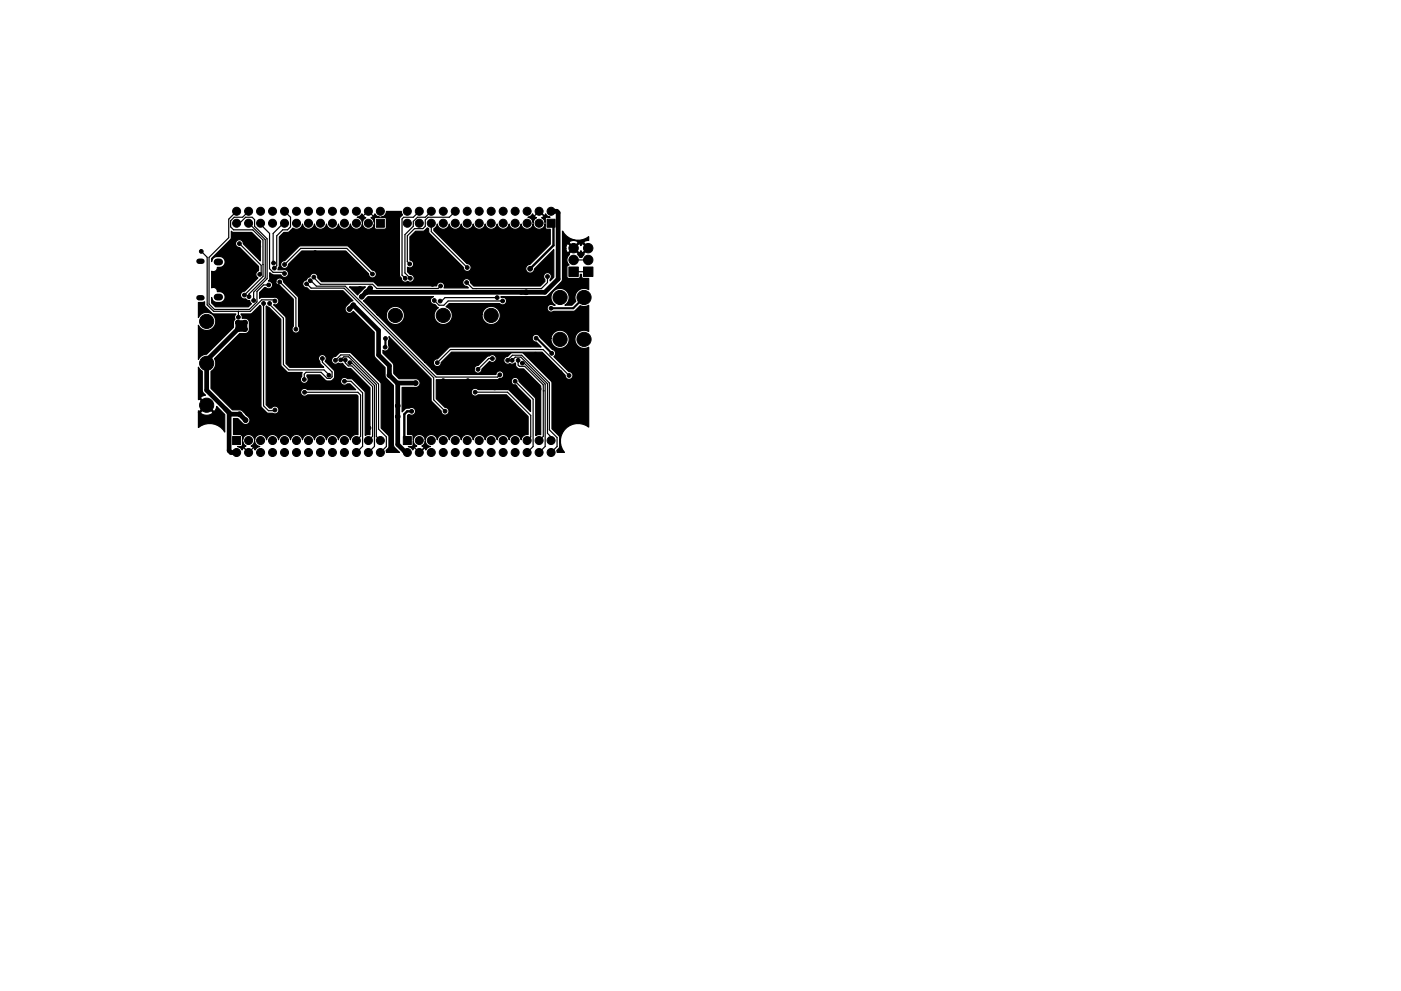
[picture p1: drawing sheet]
<svg xmlns="http://www.w3.org/2000/svg" width="297mm" height="210mm" viewBox="0 0 297 210" stroke-linecap="round" stroke-linejoin="round" font-family="sans-serif">
<g fill="#000" stroke="#000" stroke-width=".21">
<path d="M79.8 46.5h1.7v1.7h-1.7zM116 46.5h1.7v1.7h-1.7zM120.6 56.7h2v2h-2zM123.7 56.7h2v2h-2zM49.3 92.6h1.7v1.7h-1.7zM85.5 92.6h1.7v1.7h-1.7z"/>
<circle cx="42.7" cy="53.3" r=".4"/>
<circle cx="48.3" cy="55.5" r=".4"/>
<circle cx="48.3" cy="56.8" r=".4"/>
<circle cx="49.5" cy="50.4" r=".4"/>
<circle cx="50.2" cy="55.5" r=".4"/>
<circle cx="50.2" cy="56.8" r=".4"/>
<circle cx="50.2" cy="44.8" r=".85"/>
<circle cx="50.2" cy="47.4" r=".85"/>
<circle cx="50.8" cy="51.7" r=".4"/>
<circle cx="52.7" cy="47.4" r=".85"/>
<circle cx="52.7" cy="44.8" r=".85"/>
<circle cx="54.9" cy="51.3" r=".4"/>
<circle cx="54.9" cy="52.3" r=".4"/>
<circle cx="55.1" cy="58.2" r=".4"/>
<circle cx="55.2" cy="44.8" r=".85"/>
<circle cx="55.2" cy="47.4" r=".85"/>
<circle cx="57.5" cy="58.5" r=".4"/>
<circle cx="57.8" cy="47.4" r=".85"/>
<circle cx="57.8" cy="44.8" r=".85"/>
<circle cx="58" cy="55.8" r=".4"/>
<circle cx="58.2" cy="56.9" r=".4"/>
<circle cx="59.3" cy="59.8" r=".4"/>
<circle cx="60.3" cy="56.1" r=".4"/>
<circle cx="60.3" cy="58" r=".4"/>
<circle cx="60.3" cy="47.4" r=".85"/>
<circle cx="60.3" cy="44.8" r=".85"/>
<circle cx="62.9" cy="44.8" r=".85"/>
<circle cx="62.9" cy="47.4" r=".85"/>
<circle cx="65.4" cy="44.8" r=".85"/>
<circle cx="65.4" cy="47.4" r=".85"/>
<circle cx="65.5" cy="57.9" r=".4"/>
<circle cx="65.8" cy="59.6" r=".4"/>
<circle cx="66.5" cy="58.8" r=".4"/>
<circle cx="66.8" cy="53.6" r=".4"/>
<circle cx="67.9" cy="44.8" r=".85"/>
<circle cx="67.9" cy="47.4" r=".85"/>
<circle cx="70.5" cy="47.4" r=".85"/>
<circle cx="70.5" cy="44.8" r=".85"/>
<circle cx="73" cy="44.8" r=".85"/>
<circle cx="73" cy="47.4" r=".85"/>
<circle cx="73.7" cy="57.4" r=".4"/>
<circle cx="73.9" cy="50.3" r=".4"/>
<circle cx="75.6" cy="47.4" r=".85"/>
<circle cx="75.6" cy="44.8" r=".85"/>
<circle cx="76.7" cy="50.3" r=".4"/>
<circle cx="77" cy="53.6" r=".4"/>
<circle cx="78.1" cy="50.3" r=".4"/>
<circle cx="78.1" cy="44.8" r=".85"/>
<circle cx="78.1" cy="47.4" r=".85"/>
<circle cx="79" cy="58.1" r=".4"/>
<circle cx="79.5" cy="50.3" r=".4"/>
<circle cx="80.6" cy="44.8" r=".85"/>
<circle cx="81.9" cy="50.3" r=".4"/>
<circle cx="85.9" cy="59" r=".4"/>
<circle cx="86.4" cy="44.8" r=".85"/>
<circle cx="86.4" cy="47.4" r=".85"/>
<circle cx="86.9" cy="56" r=".4"/>
<circle cx="87" cy="59" r=".4"/>
<circle cx="88.9" cy="47.4" r=".85"/>
<circle cx="88.9" cy="44.8" r=".85"/>
<circle cx="90.2" cy="56.9" r=".4"/>
<circle cx="90.2" cy="51.2" r=".4"/>
<circle cx="90.2" cy="58.9" r=".4"/>
<circle cx="91.4" cy="44.8" r=".85"/>
<circle cx="91.4" cy="47.4" r=".85"/>
<circle cx="91.6" cy="55.5" r=".4"/>
<circle cx="92.5" cy="59.6" r=".4"/>
<circle cx="92.8" cy="55.5" r=".4"/>
<circle cx="94" cy="47.4" r=".85"/>
<circle cx="94" cy="44.8" r=".85"/>
<circle cx="94.1" cy="55.5" r=".4"/>
<circle cx="95" cy="58.9" r=".4"/>
<circle cx="95" cy="57.9" r=".4"/>
<circle cx="95.2" cy="55.5" r=".4"/>
<circle cx="96.5" cy="47.4" r=".85"/>
<circle cx="96.5" cy="44.8" r=".85"/>
<circle cx="97.8" cy="54.1" r=".4"/>
<circle cx="98.9" cy="59.9" r=".4"/>
<circle cx="99.1" cy="56.8" r=".4"/>
<circle cx="99.1" cy="44.8" r=".85"/>
<circle cx="99.1" cy="47.4" r=".85"/>
<circle cx="100.6" cy="59.9" r=".4"/>
<circle cx="101.6" cy="47.4" r=".85"/>
<circle cx="101.6" cy="44.8" r=".85"/>
<circle cx="101.7" cy="54.5" r=".4"/>
<circle cx="104.1" cy="44.8" r=".85"/>
<circle cx="104.1" cy="47.4" r=".85"/>
<circle cx="105.9" cy="54.9" r=".4"/>
<circle cx="105.9" cy="53.6" r=".4"/>
<circle cx="106.7" cy="44.8" r=".85"/>
<circle cx="106.7" cy="47.4" r=".85"/>
<circle cx="109.2" cy="47.4" r=".85"/>
<circle cx="109.2" cy="44.8" r=".85"/>
<circle cx="111" cy="49.9" r=".4"/>
<circle cx="111.8" cy="47.4" r=".85"/>
<circle cx="111.8" cy="44.8" r=".85"/>
<circle cx="112.4" cy="57" r=".5"/>
<circle cx="113.7" cy="49.9" r=".4"/>
<circle cx="114.3" cy="44.8" r=".85"/>
<circle cx="114.3" cy="47.4" r=".85"/>
<circle cx="114.4" cy="57.4" r=".4"/>
<circle cx="115.9" cy="49.9" r=".4"/>
<circle cx="116.1" cy="58.7" r=".4"/>
<circle cx="116.8" cy="44.8" r=".85"/>
<circle cx="121.6" cy="52.7" r="1"/>
<circle cx="121.6" cy="55.2" r="1"/>
<circle cx="124.7" cy="52.7" r="1"/>
<circle cx="124.7" cy="55.2" r="1"/>
<circle cx="43.8" cy="68.2" r="1.5"/>
<circle cx="43.8" cy="77.1" r="1.5"/>
<circle cx="45.6" cy="79" r=".4"/>
<circle cx="48.3" cy="79" r=".4"/>
<circle cx="48.3" cy="61.8" r=".4"/>
<circle cx="48.3" cy="69.5" r=".4"/>
<circle cx="48.3" cy="63.1" r=".4"/>
<circle cx="48.3" cy="67.6" r=".4"/>
<circle cx="48.3" cy="76.4" r=".4"/>
<circle cx="48.3" cy="64.4" r=".4"/>
<circle cx="48.3" cy="73.9" r=".4"/>
<circle cx="50.4" cy="69.8" r=".5"/>
<circle cx="50.4" cy="68.4" r=".5"/>
<circle cx="50.4" cy="62.4" r=".4"/>
<circle cx="50.5" cy="67.3" r=".4"/>
<circle cx="51.8" cy="62.6" r=".4"/>
<circle cx="51.9" cy="69.8" r=".5"/>
<circle cx="51.9" cy="68.4" r=".5"/>
<circle cx="52.8" cy="62.9" r=".4"/>
<circle cx="53" cy="67.3" r=".4"/>
<circle cx="53.8" cy="63.8" r=".4"/>
<circle cx="55.9" cy="64.4" r=".4"/>
<circle cx="57" cy="60.5" r=".4"/>
<circle cx="57.2" cy="64.4" r=".4"/>
<circle cx="58" cy="73.8" r=".4"/>
<circle cx="58.3" cy="63.9" r=".4"/>
<circle cx="58.9" cy="60.7" r=".4"/>
<circle cx="59.3" cy="65.1" r=".4"/>
<circle cx="61.5" cy="66.4" r=".4"/>
<circle cx="62.7" cy="69.8" r=".4"/>
<circle cx="64" cy="64" r=".4"/>
<circle cx="65" cy="60.2" r=".4"/>
<circle cx="68.4" cy="76.1" r=".4"/>
<circle cx="69.7" cy="79.6" r=".4"/>
<circle cx="71.1" cy="76.4" r=".4"/>
<circle cx="71.6" cy="63" r=".4"/>
<circle cx="72.2" cy="76.4" r=".4"/>
<circle cx="73.2" cy="76.4" r=".4"/>
<circle cx="74.1" cy="65.6" r=".5"/>
<circle cx="74.2" cy="77" r=".4"/>
<circle cx="74.7" cy="69.5" r=".4"/>
<circle cx="74.7" cy="67.6" r=".4"/>
<circle cx="74.9" cy="64.7" r=".5"/>
<circle cx="76.3" cy="61.2" r=".4"/>
<circle cx="76.7" cy="63" r=".5"/>
<circle cx="77.6" cy="62" r=".5"/>
<circle cx="78.5" cy="61.2" r=".5"/>
<circle cx="80" cy="65" r=".4"/>
<circle cx="80.8" cy="78.6" r=".4"/>
<circle cx="80.8" cy="79.8" r=".4"/>
<circle cx="81.7" cy="73.7" r=".4"/>
<circle cx="81.7" cy="71.8" r=".4"/>
<circle cx="82.6" cy="79.6" r=".5"/>
<circle cx="83.8" cy="66.9" r="1.5"/>
<circle cx="85.7" cy="65" r=".4"/>
<circle cx="85.7" cy="69.5" r=".4"/>
<circle cx="88.3" cy="79" r=".4"/>
<circle cx="91.4" cy="75.2" r=".4"/>
<circle cx="91.7" cy="60.3" r=".4"/>
<circle cx="92.1" cy="65" r=".4"/>
<circle cx="92.1" cy="69.5" r=".4"/>
<circle cx="92.1" cy="63.7" r=".4"/>
<circle cx="92.7" cy="77" r=".4"/>
<circle cx="93.3" cy="63.9" r=".4"/>
<circle cx="93.4" cy="60.7" r=".4"/>
<circle cx="94" cy="66.9" r="1.5"/>
<circle cx="96.5" cy="75.9" r=".4"/>
<circle cx="99.1" cy="69.5" r=".4"/>
<circle cx="101.3" cy="78.4" r=".4"/>
<circle cx="101.6" cy="67.6" r=".4"/>
<circle cx="104.1" cy="66.9" r="1.5"/>
<circle cx="104.4" cy="76.1" r=".4"/>
<circle cx="105.4" cy="63.1" r=".4"/>
<circle cx="106" cy="79.5" r=".4"/>
<circle cx="106.6" cy="63.9" r=".4"/>
<circle cx="106.7" cy="66.3" r=".4"/>
<circle cx="107.6" cy="76.4" r=".4"/>
<circle cx="108.6" cy="76.4" r=".4"/>
<circle cx="109.9" cy="76.4" r=".4"/>
<circle cx="110.7" cy="77" r=".4"/>
<circle cx="111.5" cy="62" r=".5"/>
<circle cx="111.8" cy="66.3" r=".4"/>
<circle cx="111.8" cy="67.6" r=".4"/>
<circle cx="113.5" cy="75.2" r=".4"/>
<circle cx="113.7" cy="71.7" r=".4"/>
<circle cx="116.8" cy="65.4" r=".4"/>
<circle cx="116.8" cy="66.9" r=".4"/>
<circle cx="116.8" cy="69.8" r=".4"/>
<circle cx="117" cy="75" r=".4"/>
<circle cx="117.1" cy="79" r=".4"/>
<circle cx="118.7" cy="79" r=".4"/>
<circle cx="118.7" cy="72" r="1.5"/>
<circle cx="118.7" cy="63.1" r="1.5"/>
<circle cx="120.6" cy="79.7" r=".4"/>
<circle cx="121" cy="74.7" r=".4"/>
<circle cx="123.8" cy="72" r="1.5"/>
<circle cx="123.8" cy="63.1" r="1.5"/>
<circle cx="43.8" cy="86" r="1.5"/>
<circle cx="45.6" cy="81.5" r=".4"/>
<circle cx="47" cy="84.1" r=".4"/>
<circle cx="48.3" cy="81.5" r=".4"/>
<circle cx="50.2" cy="96" r=".85"/>
<circle cx="50.4" cy="89.9" r=".4"/>
<circle cx="50.8" cy="87.9" r=".5"/>
<circle cx="52.1" cy="89.1" r=".5"/>
<circle cx="52.5" cy="87.8" r=".4"/>
<circle cx="52.7" cy="96" r=".85"/>
<circle cx="52.7" cy="93.5" r=".85"/>
<circle cx="55.2" cy="93.5" r=".85"/>
<circle cx="55.2" cy="96" r=".85"/>
<circle cx="57.7" cy="80.8" r=".4"/>
<circle cx="57.8" cy="93.5" r=".85"/>
<circle cx="57.8" cy="96" r=".85"/>
<circle cx="58.3" cy="87" r=".4"/>
<circle cx="60.3" cy="93.5" r=".85"/>
<circle cx="60.3" cy="96" r=".85"/>
<circle cx="62.7" cy="80.5" r=".4"/>
<circle cx="62.9" cy="93.5" r=".85"/>
<circle cx="62.9" cy="96" r=".85"/>
<circle cx="64.5" cy="80.5" r=".4"/>
<circle cx="64.5" cy="88.9" r=".4"/>
<circle cx="64.6" cy="83.2" r=".4"/>
<circle cx="65.4" cy="93.5" r=".85"/>
<circle cx="65.4" cy="96" r=".85"/>
<circle cx="65.5" cy="87.9" r=".4"/>
<circle cx="66.3" cy="86.9" r=".4"/>
<circle cx="67.8" cy="81" r=".4"/>
<circle cx="67.9" cy="82.2" r=".4"/>
<circle cx="67.9" cy="93.5" r=".85"/>
<circle cx="67.9" cy="96" r=".85"/>
<circle cx="69.3" cy="84.6" r=".4"/>
<circle cx="70.5" cy="93.5" r=".85"/>
<circle cx="70.5" cy="96" r=".85"/>
<circle cx="70.6" cy="84.6" r=".4"/>
<circle cx="71.9" cy="81.8" r=".4"/>
<circle cx="71.9" cy="80.5" r=".4"/>
<circle cx="73" cy="80.9" r=".4"/>
<circle cx="73" cy="96" r=".85"/>
<circle cx="73" cy="93.5" r=".85"/>
<circle cx="73.3" cy="88.5" r=".4"/>
<circle cx="75.2" cy="85.8" r=".4"/>
<circle cx="75.6" cy="93.5" r=".85"/>
<circle cx="75.6" cy="96" r=".85"/>
<circle cx="77" cy="81.5" r=".4"/>
<circle cx="78.1" cy="93.5" r=".85"/>
<circle cx="78.1" cy="96" r=".85"/>
<circle cx="78.2" cy="90.8" r=".4"/>
<circle cx="80.6" cy="93.5" r=".85"/>
<circle cx="80.6" cy="96" r=".85"/>
<circle cx="82.7" cy="90.8" r=".4"/>
<circle cx="84.3" cy="88.4" r=".5"/>
<circle cx="84.3" cy="86.1" r=".5"/>
<circle cx="86" cy="84.6" r=".4"/>
<circle cx="86.4" cy="96" r=".85"/>
<circle cx="87.3" cy="87.3" r=".4"/>
<circle cx="88.1" cy="81.3" r=".5"/>
<circle cx="88.5" cy="90.8" r=".4"/>
<circle cx="88.9" cy="93.5" r=".85"/>
<circle cx="88.9" cy="96" r=".85"/>
<circle cx="91.4" cy="93.5" r=".85"/>
<circle cx="91.4" cy="96" r=".85"/>
<circle cx="94" cy="80.8" r=".4"/>
<circle cx="94" cy="93.5" r=".85"/>
<circle cx="94" cy="96" r=".85"/>
<circle cx="94.4" cy="87.2" r=".4"/>
<circle cx="96.5" cy="93.5" r=".85"/>
<circle cx="96.5" cy="96" r=".85"/>
<circle cx="99.1" cy="93.5" r=".85"/>
<circle cx="99.1" cy="96" r=".85"/>
<circle cx="99.2" cy="80.8" r=".4"/>
<circle cx="100.7" cy="83.2" r=".4"/>
<circle cx="100.8" cy="88.6" r=".4"/>
<circle cx="101.6" cy="93.5" r=".85"/>
<circle cx="101.6" cy="96" r=".85"/>
<circle cx="101.9" cy="87.6" r=".4"/>
<circle cx="102.6" cy="86.4" r=".4"/>
<circle cx="104.1" cy="81.5" r=".4"/>
<circle cx="104.1" cy="84.6" r=".4"/>
<circle cx="104.1" cy="93.5" r=".85"/>
<circle cx="104.1" cy="96" r=".85"/>
<circle cx="104.9" cy="82.3" r=".4"/>
<circle cx="105.4" cy="84.6" r=".4"/>
<circle cx="106" cy="80.6" r=".4"/>
<circle cx="106.7" cy="84.6" r=".4"/>
<circle cx="106.7" cy="96" r=".85"/>
<circle cx="106.7" cy="93.5" r=".85"/>
<circle cx="108.1" cy="82" r=".4"/>
<circle cx="109.2" cy="80.9" r=".4"/>
<circle cx="109.2" cy="82" r=".4"/>
<circle cx="109.2" cy="83.1" r=".4"/>
<circle cx="109.2" cy="88.5" r=".4"/>
<circle cx="109.2" cy="96" r=".85"/>
<circle cx="109.2" cy="93.5" r=".85"/>
<circle cx="111.8" cy="85.8" r=".4"/>
<circle cx="111.8" cy="93.5" r=".85"/>
<circle cx="111.8" cy="96" r=".85"/>
<circle cx="112.8" cy="80.8" r=".4"/>
<circle cx="114.3" cy="82.5" r=".4"/>
<circle cx="114.3" cy="93.5" r=".85"/>
<circle cx="114.3" cy="96" r=".85"/>
<circle cx="116.8" cy="93.5" r=".85"/>
<circle cx="116.8" cy="96" r=".85"/>
<circle cx="120.1" cy="89.7" r=".4"/>
<circle cx="121" cy="83.7" r=".4"/>
</g>
<path d="M42.2 55.4h.6M42.2 63.2h.6" fill="none" stroke="#000" stroke-width="1.2"/>
<path d="M46 55.6h.6M46 63h.6" fill="none" stroke="#000" stroke-width="1.4"/>
<g fill="none" stroke="#000" stroke-width=".25">
<path d="M42.6 53.4l1.3 1.2v10.1l1.4 1.4h7.8l2.4-2.5h2.8l.1 .1M49.5 50.4l.2 .2M50.2 47.4h.6l1.3-1.3h1.4l.5 .5v1.4l2.6 2.7v8.4l-2.8 2.9v1.8M50.2 44.8l-1.7 1.7v3.9l-4.2 4.2v9.9l1.2 1.2h7.4l1.6-1.6v-2.3l1.4-1.3h1.1M50.8 51.7l4.6 4.6v1.6l-.3 .3M52.7 44.8l-1.3 1.3h-1.8l-.7 .8v1.2l.6 .7h4.1l2.2 2.1v7.7l-4 4M52.7 47.4l3.5 3.4v8.1l-3.4 3.5v.5M55.2 47.4v.2l1.9 1.9v7.5l.8 .8h2.2l.2 .2M55.8 56.1h.1M59.3 59.8l3.4 3.4v6.6M60.3 47.4h-.2l-2.2 2.1 .1 6.3M60.3 44.8l1.3 1.3v2l-.6 .7h-1.1l-1.2 1.2v6.4l-.5 .5"/>
<path d="M60.3 56.1l3.5-3.4h9.7l5.5 5.4M65.8 59.6l1.3 1.1h6.1l19.3 19.3h13l.5-.5M66.5 58.8l1.4 1.5h11.1l.9 .9h13l.5-.5M79.4 46.1l-1.3-1.3-1.3 1.2v2.8l.4 .3h.9M79.4 46.1v3M79.4 46.1h2.7l.3 .3v2.2l-.5 .5M88.9 44.8l-1.3 1.3h-2l-.4 .4v11.9l.7 .6M91.4 44.8l-1.2 1.3h-1.7l-.9 .9v1l-1.7 1.8v8.1l1.1 1.1M91.4 47.4v1.7l7.7 7.7M96.5 44.8l-1.3 1.3h-4.5l-.5 .6v1.3l-.5 .5h-1.8l-1.5 1.5v5.5l.5 .5M106.7 56.1l2 2.1h5l.7-.8M113 48v-1.9l1.3-1.3 1.3 1.3v3"/>
<path d="M113 48.2l1 .9h.3M114.2 44.8h.2l1.2 1.2M116.1 58.7v1.2l-1.3 1.3h-14.6l-1.3-1.3M121.6 55.2h3.1M121.6 57.7h3.1M50.5 66.1v1.2M56.1 64.4h-.2v21.7l1 1h1.2l.2-.1h-.1M57.2 64.4v.2l2.9 2.9v9.9l1.1 1.1h7.5l1 1.1M65 60.2l1 .9h6.9l19 19v4.7l2.5 2.4M68.4 76.1v.8l2 2v1l-.3 .4h-.7l-1.3-1.3h-3.2l-.4 .4v1.1M71.1 76.4l1.2-1.1h1.8l6.2 6.2v9.6l1.6 1.6v2l-1.3 1.3M72.2 76.4l.7-.7h1l5.9 5.9v11l.8 .9"/>
<path d="M73.2 76.4v.6l.6 .6h.8l4.4 4.4v10.6l-.9 .9M74.2 77h.3l4.9 4.8v12.9l-1.3 1.3M92.1 63.7l1 1.1h1l.9-.9h11.6M92.7 77l2.8-2.8h19.6l5.5 5.5M101.3 78.2v.2M101.3 78.4h.3M104.4 76.1h-.8l-2.3 2.3M105.4 63.1h-11l-.8 .8h-.3M107.6 76.4l1-1h2l5.9 5.9v9.9l1.6 1.6v1.9l-1.3 1.3M108.6 76.4l.7-.6h1.1l5.7 5.6v10.5l.7 .8v.8M109.9 76.4v1.1l.2 .2h1.1l4 4v10.9l-.9 .9h.1M110.7 77h.4l4.5 4.5v13.2l-1.3 1.3"/>
<path d="M50.4 91.6h2.7l.9 .8v2.5l-1.3 1.1-1.3-1.3v-2.1zM51.4 94.9h.2M64.6 83.2h11.3l.6 .6v8.8l-.9 .9M73 80.9h1.4l2.5 2.5v11.3l-1.3 1.3M87.3 87.3h.1M88.6 91.1l-1 1v2.6l1.3 1.3M89.4 91.3l.8 .8v2.8l-1.3 1.1M90 94.9l-1.1 1.1M100.7 83.2h6.9l4.9 4.9v4.6l-.7 .8M109.2 80.9l3.8 3.8v10l-1.2 1.3M115.2 82.9h.1"/>
</g>
<path d="M116.8 44.8h1.2l.3 .3v14.1l-2.8 2.8h-37.9M50.3 70l-6.5 6.4v6.4l4.8 4.8v8l.4 .4h1.2M50.4 69.8h1.5M51.9 68.4h-1.5v1.4M51.9 68.4v1.4M51.9 68.4l-1.3 1.4M74.1 65.6l.8-.9 5.4 5.4v5.2l2.3 2.3v2l1.7 1.8M78.5 61.2l-1.8 1.8M47.8 86.7l1.1 1.2h1.9l1.3 1.2M84.3 81.4v12.9l1.5 1.5h.6M88.1 81.3h-3.7l-.1 .1" fill="none" stroke="#000" stroke-width="1"/>
<circle cx="111.5" cy="62" r=".5" fill="#000"/>
<path d="M116.8 47.4l.5 .5v4.2l-4.9 4.9M87.3 87.3h-1l-.6 .6v4.9l.7 .7" fill="none" stroke="#000" stroke-width=".5"/>
<path d="M81.7 71.8v1.9M113.7 71.7l3.3 3.2M117 74.9v.1M123.8 63.1l-2.3 2.3h-4.7" fill="none" stroke="#000" stroke-width=".45"/>
<g fill="#000" stroke="#000" stroke-width=".25">
<path d="M49 49.1l.5 .2h3.9l1.8 1.8v4.2l-3.6-3.6a.83 .83 0 0 0-.8-.8 .83 .83 0 0 0-.9 .8 .83 .83 0 0 0 .9 .8l4 4v.9a.83 .83 0 0 0-.6 .7 .83 .83 0 0 0 .5 .9l-2.8 2.8a.87 .87 0 0 0-.9 1 .87 .87 0 0 0 1.1 .7l.5 .2 .3 .1 .4 .6-.6 .7h-7l-.8-.8v-1.2a1.14 1.14 0 0 0 1.1 1.1 1.34 1.34 0 0 0 1.7-.9 1.25 1.25 0 0 0-1.6-1.4 .83 .83 0 0 0-1.2-.8v-3.6a.83 .83 0 0 0 1.2-.8 1.2 1.2 0 0 0 1.6-.8 1.2 1.2 0 0 0-1.1-1.5 1.34 1.34 0 0 0-1.7 1v.1v-.7l4.1-4.1zM75.7 46.1l.7-.3 .3-.4 .4 .5 .5 .3-.5 .4-.3 .6-.2-.6zM78 44.9l.3 .1zM79.5 45.4l.3 .4 .6 .3-.9 .1-.1 1-.3-.6-.5-.4 .5-.3zM59.2 50.3l1-1h1l.9-.9 .2 .1a1.28 1.28 0 0 0 1.8-1 1.28 1.28 0 0 0 1.3 1.1 1.28 1.28 0 0 0 1.3-1.1 1.28 1.28 0 0 0 1.2 1.1 1.28 1.28 0 0 0 1.3-1.1 1.28 1.28 0 0 0 1.3 1.1 1.28 1.28 0 0 0 1.3-1.1 1.28 1.28 0 0 0 1.2 1.1 1.28 1.28 0 0 0 1.3-1.1 1.28 1.28 0 0 0 1.3 1.1 1.28 1.28 0 0 0 1.2-1.1 1.28 1.28 0 0 0 1.3 1.1 1.28 1.28 0 0 0 1.3-1v.7l.2 .3h1.9l.3-.1 .1-.3v-1.8l-.3-.3h-.7a1.26 1.26 0 0 0 1-1.2h3.2l.2 .7-.5 .6-.1 .3v11.9l.4 .6a.84 .84 0 0 0 .5 .8 .84 .84 0 0 0 .9-.1 .83 .83 0 0 0 1.3-.4 .83 .83 0 0 0-.9-1.1l-.5-.5v-1a.83 .83 0 0 0 1.3-.4 .83 .83 0 0 0-.8-1.1v-4.9l1.2-1.2h1.7l.8-.8 .3 .2 .1 1 7.2 7.3a.83 .83 0 0 0 .9 .8 .83 .83 0 0 0 .8-.9 .83 .83 0 0 0-.9-.8l-7-7v-.4l.4-.3 .3-.7a1.28 1.28 0 0 0 1.3 1.1 1.28 1.28 0 0 0 1.2-1.1 1.28 1.28 0 0 0 1.3 1.1 1.28 1.28 0 0 0 1.3-1.1 1.28 1.28 0 0 0 1.3 1.1 1.28 1.28 0 0 0 1.2-1.1 1.28 1.28 0 0 0 1.3 1.1 1.28 1.28 0 0 0 1.3-1.1 1.28 1.28 0 0 0 1.2 1.1 1.28 1.28 0 0 0 1.3-1.1 1.28 1.28 0 0 0 1.3 1.1 1.28 1.28 0 0 0 1.2-1.1 1.28 1.28 0 0 0 1.3 1.1 1.28 1.28 0 0 0 1.3-1.1 1.28 1.28 0 0 0 1.3 1.1 1.28 1.28 0 0 0 1.2-1.1 1.28 1.28 0 0 0 1.3 1.1 1.28 1.28 0 0 0 1.3-1l.1 .9 1 .1v3.2l-4.3 4.3a.93 .93 0 0 0-.9 .9 .93 .93 0 0 0 .9 .9 .93 .93 0 0 0 .9-.9l4.1-4v5.8l-.8 .8v-.3a.83 .83 0 0 0 .1-1.2 .83 .83 0 0 0-1.2 0 .83 .83 0 0 0 0 1.2v.4l-1 1h-14l-.7-.7a.83 .83 0 0 0-.9-.9 .83 .83 0 0 0-.8 .9 .83 .83 0 0 0 .9 .8l.3 .3h-5.2a.83 .83 0 0 0-.5-1.2 .83 .83 0 0 0-1 .8h-12.5l-.8-.8-.3-.1h-10.8l-.8-.9a.84 .84 0 0 0-.8-.9 .84 .84 0 0 0-.9 .7l-.4 .2-.3 .4a.87 .87 0 0 0-.8 .9 .87 .87 0 0 0 .9 .9l.6 .5 .3 .1h6.7l2.2 2.1-.6 .2-1 1.1-.1 .5 .2 .6 .3 .2 .5 .1 .7-.4 4.4 4.4 .1 5.2 2.2 2.3 .1 2 1.7 1.8v12.5l.2 .5 1.1 1.2h-2.8v-.4l.6-.8v-2.1l-.2-.4-1.5-1.5-.1-9.6-6.3-6.4h-2.2l-1.2 .8a.83 .83 0 0 0-.6 1.2 .83 .83 0 0 0 1.3 .2l.5 .2 .5-.1 .8 1 .9 .1 4 4.1v9.9h-.4l-.6 .2v-9.3l-2.7-2.7-1.1-.1a.83 .83 0 0 0-1.2 0 .83 .83 0 0 0 0 1.2 .83 .83 0 0 0 1.2-.1h.6l1.2 1.3-10.3-.1a.83 .83 0 0 0-1.2 .1 .83 .83 0 0 0 .1 1.2 .83 .83 0 0 0 1.2-.1h10.4l.3 .2v8.2h-.2a1.28 1.28 0 0 0-1.4 1.1 1.28 1.28 0 0 0-1.3-1.1 1.28 1.28 0 0 0-1.2 1.1 1.28 1.28 0 0 0-1.3-1.1 1.28 1.28 0 0 0-1.3 1.1 1.28 1.28 0 0 0-1.3-1.1 1.28 1.28 0 0 0-1.2 1.1 1.28 1.28 0 0 0-1.3-1.1 1.28 1.28 0 0 0-1.3 1.1 1.28 1.28 0 0 0-1.2-1.1 1.28 1.28 0 0 0-1.3 1.1 1.28 1.28 0 0 0-1.3-1.1 1.28 1.28 0 0 0-1.2 1.1 1.28 1.28 0 0 0-1.3-1.1 1.28 1.28 0 0 0-1.3 1.1 1.28 1.28 0 0 0-1.3-1.1 1.28 1.28 0 0 0-1.2 1.1 1.28 1.28 0 0 0-1.3-1.1 1.28 1.28 0 0 0-1.3 1.1v-.8l-.1-.2-1.8-.1v-3.4h.9l1.1 1.1 .6 .2 .4-.1 .3-.3 .2-.5-.1-.4-1.7-1.7-1.9-.1-4.6-4.6v-3.6l.3-.2a1.92 1.92 0 0 0 .5-2.5l5.3-5.3h1.3l.7-.5v-2.2l-.5-.5-1-.1v-.4l-.2-.5h2.2l1.8-1.8 .2 .2v21.2l1.3 1.4 1.2 .1a.83 .83 0 0 0 1.2-.3 .83 .83 0 0 0-.3-1.1 .83 .83 0 0 0-1.1 .3h-.5l-.7-.7 .1-21 .5 .3 2.5 2.5 .1 9.9 1.4 1.4h3.1l-.2 1a.83 .83 0 0 0 .1 1.1 .83 .83 0 0 0 1.1 0 .83 .83 0 0 0 0-1.2v-.4h2.7l1.4 1.3h.9l.4-.1 .5-.7-.1-1.3-1.9-2.1a.83 .83 0 0 0-.1-1.2 .83 .83 0 0 0-1.2 .1 .83 .83 0 0 0 .1 1.2l.1 .5 .7 .7h-7.2l-.8-.8v-9.7l-2.6-2.7a.83 .83 0 0 0 1.1-.8 .83 .83 0 0 0-1-.8h-2.6l-.5 .2v-1.2l1.1-1.1h.3a.83 .83 0 0 0 1.2 0 .83 .83 0 0 0-.2-1.3h1.1v.2a.83 .83 0 0 0 .9 .7l2.8 2.9v5.7a.83 .83 0 0 0-.1 1.2 .83 .83 0 0 0 1.2 0 .83 .83 0 0 0 0-1.2v-6.2l-3.2-3.3a.83 .83 0 0 0-.8-.7 .83 .83 0 0 0-.8 .7l-1.6-.1 .3-.4v-1.4l.6 .5 1.8 .1a.84 .84 0 0 0 1.1 .4 .84 .84 0 0 0 .4-1.1 .84 .84 0 0 0-1.1-.5h-1.1l.3-1.2h.3a.83 .83 0 0 0 .8 1 .83 .83 0 0 0 .9-.9l2.8-2.8h9.3l4.8 4.9a.83 .83 0 0 0 .9 .8 .83 .83 0 0 0 .8-.9 .83 .83 0 0 0-.9-.8l-5-5-.4-.2-9.9 .1-3.2 3.1-.5 .1-.4 .6h-.3zM111.9 46.1l.7-.3 .3-.4 .4 .5 .5 .3-.5 .4-.3 .6-.4-.8zM114.2 44.9l.2 .1zM115.7 45.4l.3 .4 .6 .3-.9 .1-.1 1-.3-.6-.5-.4 .5-.3zM77.1 63.8l.9-.9 13.8 .1a.83 .83 0 0 0-.5 .9 .83 .83 0 0 0 .8 .7l.8 .7-.1 .1a1.94 1.94 0 0 0 .4 3.3 1.94 1.94 0 0 0 2.7-2h6.3v.4a1.94 1.94 0 0 0 3 1.5 1.94 1.94 0 0 0 0-3.3 1.94 1.94 0 0 0-3 1.4h-6.3l-.4-1-.9-.6 .6-.7 10.8 .1a.83 .83 0 0 0 1.4-.5 .83 .83 0 0 0-1.2-.9v-.2h9.3l.5-.1 3.2-3.2 .1-6.9h.7a.81 .81 0 0 0 .5 .9l.9-.9h.4l.9 .9 .3-.1 .2-.3 .1 .3 .3 .1 .9-.9-.9-1-.3 .1-.1 .3-.2-.3-.3-.1-.9 1h-.4l-.9-1a.94 .94 0 0 0-.5 1h-.7v-1.2h1.4l.9 1 1-1-.1-.2-.9-.3-.8 .3-.1 .2h-1.4v-2.5l.4 .6a3.7 3.7 0 0 0 5.1 .6v.8h-.1a.81 .81 0 0 0-.9 .5l1 1v.3l-1 1v.2l-.4 .6a.92 .92 0 0 1-.9-.6l.1-.2-1-1-.9 1v.2a1.42 1.42 0 0 0 0 2.2l-.3 .1-.2 .3 .1 2.3 .3 .2h2.1l.3-.3v-.6h.3v.5l.2 .3 1.3 .1v2.4a1.93 1.93 0 0 0-2.3 .2 1.93 1.93 0 0 0-.4 2.2l-.8 .8h-1.5a1.93 1.93 0 0 0 .4-2.8 1.93 1.93 0 0 0-2.9 0 1.93 1.93 0 0 0 .4 2.8h-.5a.83 .83 0 0 0-1.2 .8 .83 .83 0 0 0 1.4 .6l4.3-.1 1.3-1.1 1 .1 .8-.2v5.5a1.93 1.93 0 0 0-2.9 1.7 1.93 1.93 0 0 0 2.9 1.7v16.9l-.5-.3a3.7 3.7 0 0 0-4.6 .9 3.7 3.7 0 0 0 0 4.8h-1.6l-.1-.4 .7-.8v-2.1l-1.7-1.7-.1-10.1-6-6-2.4-.1-.9 .8a.87 .87 0 0 0-.7 1.2 .87 .87 0 0 0 1.3 .4l.5 .1 .5-.3 .1 .7 .5 .5 1.2 .1 3.6 3.6v10.3h-.4l-.6 .2-.1-7.9-3.5-3.6a.83 .83 0 0 0-.8-.8 .83 .83 0 0 0-.8 .8 .83 .83 0 0 0 .9 .8l3.2 3.2v2.4l-4.7-4.6-6.5-.1a.83 .83 0 0 0-1.2 .1 .83 .83 0 0 0 .1 1.1 .83 .83 0 0 0 1.2 0h6l4.6 4.6-.1 3.8a1.28 1.28 0 0 0-1.4 1.1 1.28 1.28 0 0 0-1.3-1.1 1.28 1.28 0 0 0-1.3 1.1 1.28 1.28 0 0 0-1.2-1.1 1.28 1.28 0 0 0-1.3 1.1 1.28 1.28 0 0 0-1.3-1.1 1.28 1.28 0 0 0-1.2 1.1 1.28 1.28 0 0 0-1.3-1.1 1.28 1.28 0 0 0-1.3 1.1 1.28 1.28 0 0 0-1.2-1.1 1.28 1.28 0 0 0-1.3 1.1 1.28 1.28 0 0 0-1.3-1.1 1.28 1.28 0 0 0-1.3 1.1 1.28 1.28 0 0 0-1.2-1.1 1.28 1.28 0 0 0-1.3 1.1 1.28 1.28 0 0 0-1.3-1.1 1.28 1.28 0 0 0-1.2 1.1 1.28 1.28 0 0 0-1.3-1.1 1.28 1.28 0 0 0-1.3 1.1l-.1-1-1.1-.1v-4l.2-.3a.91 .91 0 0 0 1.1 .1 .91 .91 0 0 0 .3-1.1 .83 .83 0 0 0-1.2-.3h-.7l-.8 .8v-5.2h3.1l.6-.5v-.8l-.3-.3-.5-.3h-3.6l-1.1-1.1v-1.6l-.2-.5-2.1-2.2v-.6a.83 .83 0 0 0 1 0 .83 .83 0 0 0 .2-1.1v-.9l.2-.4-.1-.5 8.9 9v4.6l2.1 2.3a.83 .83 0 0 0 .9 .8 .83 .83 0 0 0 .8-.9 .83 .83 0 0 0-.9-.8l-1.8-1.8v-4h13l.4-.2a.84 .84 0 0 0 .9-.8 .84 .84 0 0 0-.7-.9 .84 .84 0 0 0-1 .8h-12.4l-1.2-1.2h9v.1a.83 .83 0 0 0 .9 .8 .83 .83 0 0 0 .8-.9l1.6-1.6a.86 .86 0 0 0 1.2-.2 .86 .86 0 0 0-.1-1.2 .86 .86 0 0 0-1.2 .2l-.5 .2-1.8 1.8-.6 .2-.3 .6h-9l-1.4-1.4h1.8a.83 .83 0 0 0 .8 .9 .83 .83 0 0 0 .8-.9l2.2-2.2h19.2l4.9 5a.83 .83 0 0 0 .9 .8 .83 .83 0 0 0 .8-.9 .83 .83 0 0 0-.9-.8l-3.1-3.2a.83 .83 0 0 0 .3-.8 .83 .83 0 0 0-.7-.6l-2.3-2.4h2a1.94 1.94 0 0 0 2.6 2 1.94 1.94 0 0 0 .7-3.2 1.94 1.94 0 0 0-3.2 .8l-.1 .4h-2l-.4-.4a.83 .83 0 0 0-1.5-.1 .83 .83 0 0 0 .8 1.3l1 1h-19.3l-2.6 2.5a.83 .83 0 0 0-.9 .8h-1.8l-10.1-10.2h1.9v.4a1.94 1.94 0 0 0 2.9 1.5 1.94 1.94 0 0 0 0-3.3 1.94 1.94 0 0 0-2.9 1.4h-1.9zM42.1 77.9l.8 .9v4.2l.7 .9a1.16 1.16 0 0 0-1.1 .6l2.8 2.8a1.22 1.22 0 0 0 .6-1.1l1.8 1.7v3.8a3.7 3.7 0 0 0-5.6-1v-3.2h.4a1.64 1.64 0 0 0 2.6 0l-1.3-1.3-1.3 1.3h-.4v-.3l.2 .1 1.3-1.3-1.3-1.3-.2 .1zM42.1 64.2l1.3-.2 .1 1 1.6 1.6h4.9a1.1 1.1 0 0 0-.2 1.2l-.3 .5v1.2l-5.7 5.7-.9 .2-.8 .9v-7.3a1.93 1.93 0 0 0 2.9 .7 1.93 1.93 0 0 0 0-3 1.93 1.93 0 0 0-2.9 .7zM74.1 60.9h3.4l-1.7 1.7z"/>
<path d="M51.4 93.7l.3 .6 .5 .3-.5 .3-.4 .6-.3-.5-.6-.3 .9-.1zM54 93.6l.3 .7 .8 .4-.7 .3-.3 .5-.4-.6-.5-.3 .5-.3zM86.6 94.7l.9-.1 .1-.9 .3 .6 .5 .3-.5 .3-.4 .6-.3-.5zM88.8 95.9l.2 .1zM90.2 93.6l.2 .7 .9 .4-.7 .3-.3 .5-.4-.6-.5-.3 .5-.3z"/>
</g>
</svg>
